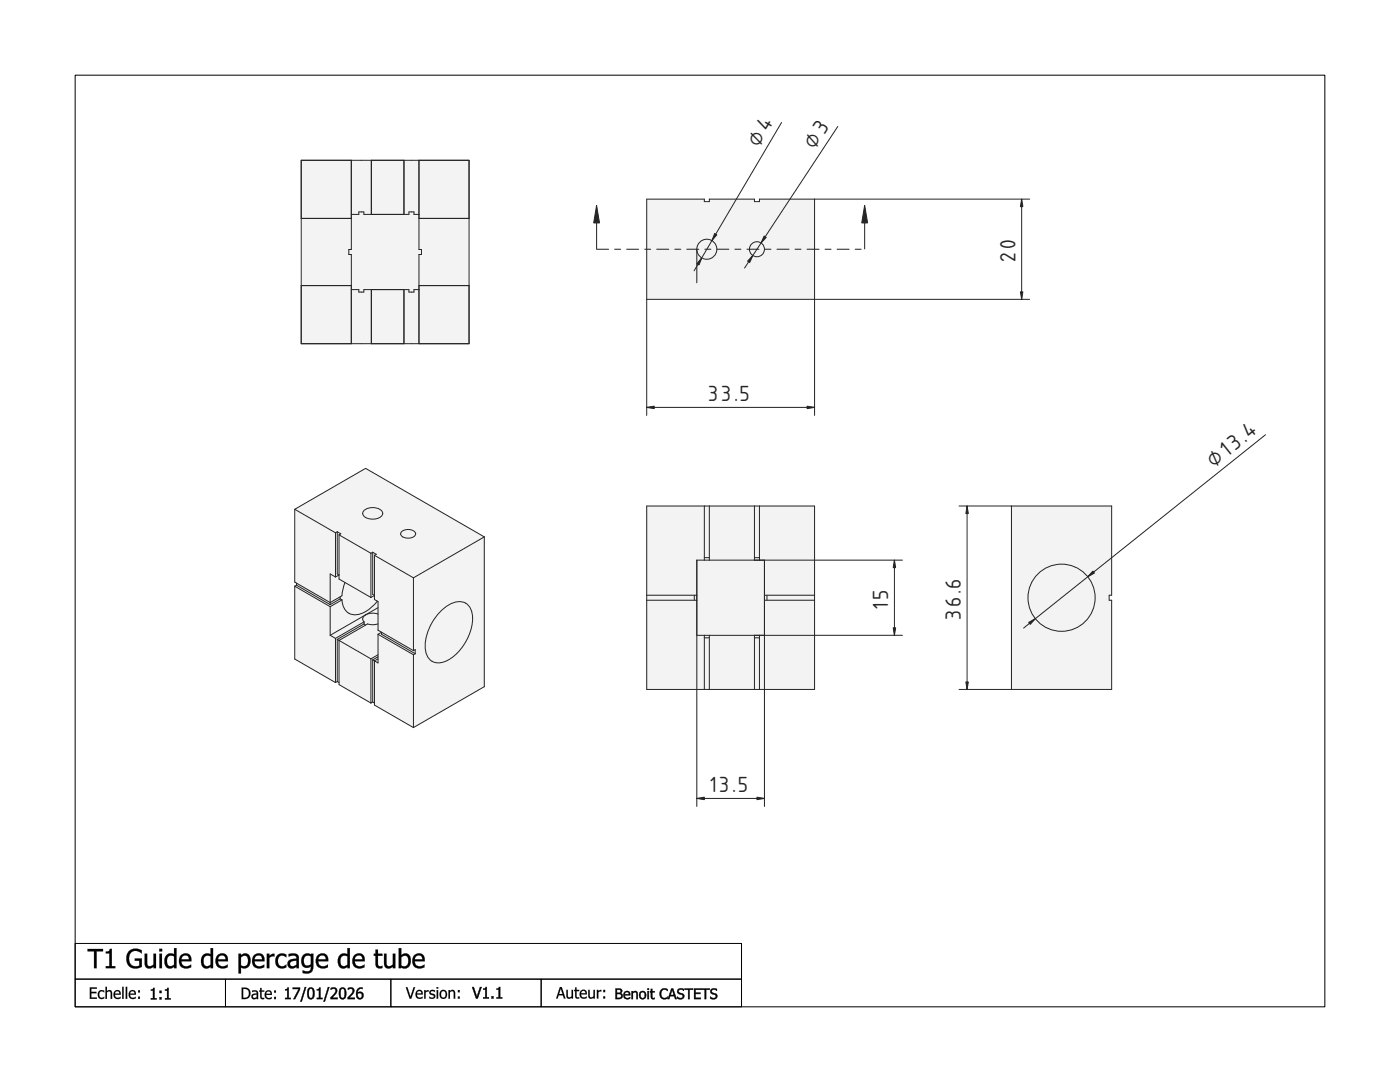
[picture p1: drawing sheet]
<svg xmlns="http://www.w3.org/2000/svg" width="279mm" height="216mm" viewBox="0 0 279 216" stroke-linecap="round" stroke-linejoin="round" font-family="sans-serif">
<defs><g id="words">
<g font-size="5.4" fill="#212529">
<text x="151.5" y="29.5" transform="rotate(-59 151.5 29.5)">⌀4</text>
<text x="162.6" y="29.9" transform="rotate(-57 162.6 29.9)">⌀3</text>
<text x="202.7" y="52.3" transform="rotate(-90 202.7 52.3)">20</text>
<text x="141.3" y="80.1">33.5</text>
<text x="242.2" y="93.4" transform="rotate(-39 242.2 93.4)">⌀13.4</text>
<text x="177.3" y="121.5" transform="rotate(-90 177.3 121.5)">15</text>
<text x="191.8" y="123.8" transform="rotate(-90 191.8 123.8)">36.6</text>
<text x="141.7" y="158.1">13.5</text>
</g>
</g></defs>
<g fill="#000">
<path d="M17.9 197h1.4v.3h-1.1v.6h1.1v.3h-1.1v.8h1.1v.3h-1.4zM17.9 197v2.3h1.4v-.3l-1.1 .1v-.9h1.1v-.3h-1.1v-.6h1.1v-.3zM19.7 197.8l.4-.2h.5l.2 .1v.3a.62 .62 0 0 0-.9 0 .62 .62 0 0 0 0 .9l.4 .2 .5-.2v.3l-.3 .1a.74 .74 0 0 1-.9-.4l-.1-.7zM19.7 197.8a1.03 1.03 0 0 0 .3 1.5l.8-.1v-.3a.61 .61 0 0 1-.9 .1 .61 .61 0 0 1 0-.9l.4-.3 .5 .2v-.3a.86 .86 0 0 0-1.1 .1zM21 196.9h.3v.9l.5-.3 .5 .3 .1 1.5h-.3l-.1-1.3a.44 .44 0 0 0-.7 0v1.3h-.3zM21.1 196.9v2.4h.2v-1.3l.5-.2 .3 .2v1.3h.3v-1.1a.57 .57 0 0 0-.4-.6 .57 .57 0 0 0-.7 .2v-.9zM22.9 197.8l.5-.3 .5 .2 .2 .8h-1.2l.3 .5 .5 .1 .4-.2v.3a.95 .95 0 0 1-1.3-.2 .95 .95 0 0 1 .1-1.2zM22.9 197.8l-.2 .7 .2 .6 .8 .2 .4-.1v-.3l-.3 .1a.58 .58 0 0 1-.6 .1 .58 .58 0 0 1-.3-.6h1.2a.7 .7 0 0 0-.3-.9 .7 .7 0 0 0-.9 .2zM23.1 197.9l-.2 .4h.9v-.1a.4 .4 0 0 0-.3-.4 .4 .4 0 0 0-.4 .1zM23.1 197.9l.5-.1 .2 .5h-.9zM24.4 196.9h.3v2.4h-.3zM24.4 196.9v2.4h.3v-2.4zM25.1 196.9h.3v2.4h-.3zM25.1 196.9v2.4h.3v-2.4zM25.9 197.8l.6-.3 .4 .2 .2 .8h-1.1l.2 .5 .5 .1 .4-.2v.3a.94 .94 0 0 1-1.2-.2 .94 .94 0 0 1 0-1.2zM25.9 197.8l-.2 .7 .2 .6 .8 .2 .4-.1v-.3l-.2 .1a.58 .58 0 0 1-.7 .1 .58 .58 0 0 1-.2-.6h1.1v-.2a.68 .68 0 0 0-.4-.7 .68 .68 0 0 0-.8 .2zM26.1 197.9l-.1 .4h.8v-.1a.4 .4 0 0 0-.3-.4 .4 .4 0 0 0-.4 .1zM26.1 197.9l.5-.1 .3 .5h-1zM27.6 197.6h.3v.4h-.3zM27.6 197.6v.4h.3v-.4zM27.6 198.9h.3v.4h-.3zM27.6 198.9v.4h.3v-.4z"/>
<path d="M17.9 197h1.4v.3h-1.1v.6h1.1v.3h-1.1v.8h1.1v.3h-1.4zM19.7 197.8a.88 .88 0 0 1 1.1-.1v.3a.61 .61 0 0 0-.9 0 .61 .61 0 0 0 0 .9 .61 .61 0 0 0 .9 0v.3a.89 .89 0 0 1-1.2-.2 .89 .89 0 0 1 .1-1.2zM21.1 196.9h.2v.9a.57 .57 0 0 1 .7-.2 .57 .57 0 0 1 .4 .6v1.1h-.3v-1a.41 .41 0 0 0-.2-.5 .41 .41 0 0 0-.6 .2v1.3h-.2zM22.9 197.8a.72 .72 0 0 1 .9-.2 .72 .72 0 0 1 .3 .9h-1.2a.66 .66 0 0 0 .5 .6 .66 .66 0 0 0 .7-.2v.3a.94 .94 0 0 1-1.2-.2 .94 .94 0 0 1 0-1.2zM23.1 197.9l-.2 .4h.9a.43 .43 0 0 0-.2-.5 .43 .43 0 0 0-.5 .1zM24.4 196.9h.3v2.4h-.3zM25.1 196.9h.3v2.4h-.3zM25.9 197.8a.72 .72 0 0 1 .9-.2 .72 .72 0 0 1 .3 .9h-1.1a.66 .66 0 0 0 .4 .6 .66 .66 0 0 0 .7-.2v.3a.94 .94 0 0 1-1.2-.2 .94 .94 0 0 1 0-1.2zM26.1 197.9l-.1 .4h.8a.43 .43 0 0 0-.2-.5 .43 .43 0 0 0-.5 .1zM27.6 197.6h.3v.4h-.3zM27.6 198.9h.3v.4h-.3z"/>
<path d="M17.5 189.3h3.1v.5h-1.3v3.4h-.6l.1-3.4h-1.3zM17.5 189.4v.4h1.3v3.4h.5l-.1-3.4h1.4v-.4zM21.1 189.9l.6-.1 .2-.5h.4v3.5h.7v.4h-1.9v-.4h.7v-2.6l-.7 .1zM21.1 189.9v.3h.7v2.6h-.7v.4h1.9v-.4h-.7v-3.4h-.4a.56 .56 0 0 1-.8 .5zM25.7 189.8l.8-.5h.9l.9 .3v.7a1.79 1.79 0 0 0-2.2-.1 2.33 2.33 0 0 0-.3 1.7l.7 .8 .5 .1 .8-.1v-1h-.9v-.5h1.4v1.7l-.6 .2a1.88 1.88 0 0 1-2-.3 1.88 1.88 0 0 1-.4-2.1zM25.7 189.8a2.55 2.55 0 0 0-.4 2.3l.4 .7 .6 .3 1.1 .1 .9-.3v-1.6h-1.4v.4h.9v1a1.54 1.54 0 0 1-1.7-.3 2.04 2.04 0 0 1 0-2.3l.4-.3 .5-.1 .6 .1 .7 .4v-.6l-.6-.2a1.98 1.98 0 0 0-2 .4zM28.9 190.3h.5l.1 2.3 .4 .2 .7-.3v-2.2h.6v2.9h-.6v-.3a.98 .98 0 0 1-1.1 .3 .98 .98 0 0 1-.6-1zM28.9 190.3v2.1l.2 .6a1 1 0 0 0 1.1 .1l.5-.3-.1 .4h.5v-2.9h-.5l.1 2.2a.69 .69 0 0 1-.7 .4 .69 .69 0 0 1-.7-.6l.1-2zM31.8 190.3h.5v2.9h-.5zM31.8 190.3v2.9h.5v-2.9zM31.8 189.3h.6v.6h-.6zM31.8 189.3v.5h.5v-.5zM33.3 190.5l.7-.3 .7 .2v-1.2h.5v4h-.5v-.3l-.4 .3a.94 .94 0 0 1-1.2-.3 2.07 2.07 0 0 1-.2-1.8zM33.3 190.5a1.87 1.87 0 0 0-.4 1.9l.6 .8h.6l.7-.4-.1 .4h.5v-4h-.5l.1 1.3a1.19 1.19 0 0 0-1.5 0zM33.5 191l-.2 .8 .2 .7 .5 .3 .4-.1 .3-.2v-1.7l-.6-.1zM33.5 190.9l.6-.2 .7 .1v1.7a.83 .83 0 0 1-1.1 .2 .83 .83 0 0 1-.4-.9zM36.1 190.6v.1a1.26 1.26 0 0 1 1.8-.2l.3 .6v.7h-2l.1 .5 .4 .4 .8 .1 .7-.3v.5a1.72 1.72 0 0 1-2.4-.6l-.1-1zM36.1 190.7a1.86 1.86 0 0 0 0 2.2l1.1 .3 .9-.2v-.5l-.4 .2a.98 .98 0 0 1-1 0 .98 .98 0 0 1-.5-.9h2a1.34 1.34 0 0 0-.7-1.5 1.48 1.48 0 0 0-1.4 .4zM36.4 190.9l-.2 .5h1.5a.7 .7 0 0 0-.4-.7 .7 .7 0 0 0-.8 .2zM36.4 190.8l.4-.2 .6 .1 .2 .3 .1 .5h-1.5zM40.6 190.5l.7-.3 .7 .2v-1.2h.5v4h-.5v-.3l-.4 .3a.94 .94 0 0 1-1.2-.3 2.07 2.07 0 0 1-.2-1.8zM40.6 190.5a1.87 1.87 0 0 0-.4 1.9l.5 .8h.7l.7-.4-.1 .4h.5v-4h-.5l.1 1.3a1.19 1.19 0 0 0-1.5 0zM40.8 191l-.2 .8 .2 .7 .5 .3 .4-.1 .3-.2v-1.7l-.6-.1zM40.8 190.9l.6-.2 .7 .1v1.7a.83 .83 0 0 1-1.1 .2 .83 .83 0 0 1-.4-.9zM43.4 190.6v.1a1.26 1.26 0 0 1 1.8-.2l.3 .6v.7h-2l.1 .5 .4 .4 .8 .1 .7-.3v.5a1.72 1.72 0 0 1-2.4-.6l-.1-1zM43.4 190.7a1.86 1.86 0 0 0 0 2.2l1.1 .3 .9-.2v-.5l-.4 .2a.98 .98 0 0 1-1 0 .98 .98 0 0 1-.5-.9h2a1.34 1.34 0 0 0-.7-1.5 1.48 1.48 0 0 0-1.4 .4zM43.7 190.9l-.2 .5h1.5a.7 .7 0 0 0-.4-.7 .7 .7 0 0 0-.8 .2zM43.7 190.8l.4-.2 .5 .1 .3 .3 .1 .5h-1.5zM47.6 190.3h.5v.3l.4-.3a.91 .91 0 0 1 1.2 .3h.1a1.68 1.68 0 0 1-1 2.7l-.7-.3v1.3h-.5zM47.6 190.3v3.9h.5v-1.2l.3 .2a1.27 1.27 0 0 0 1.3-.4 1.85 1.85 0 0 0-.4-2.5 1.25 1.25 0 0 0-1.2 .4v-.4zM48.1 191v1.6l.6 .2 .6-.3a1.5 1.5 0 0 0-.2-1.7l-.4-.1zM48.1 191l.7-.3 .6 .3a1.25 1.25 0 0 1-.7 1.8l-.6-.1zM50.7 190.6v.1a1.26 1.26 0 0 1 1.8-.2l.3 .6v.7h-2l.1 .5 .3 .4 .9 .1 .7-.3v.5a1.72 1.72 0 0 1-2.4-.6l-.1-1zM50.7 190.7a1.86 1.86 0 0 0 0 2.2l1 .3 1-.2v-.5l-.4 .2a.98 .98 0 0 1-1 0 .98 .98 0 0 1-.5-.9h2v-.3a1.23 1.23 0 0 0-.7-1.2 1.48 1.48 0 0 0-1.4 .4zM51 190.9l-.2 .5h1.5a.7 .7 0 0 0-.4-.7 .7 .7 0 0 0-.8 .2zM51 190.8l.4-.2 .5 .1 .3 .3 .1 .5h-1.5zM53.2 190.3h.6l-.1 .4 .5-.3 .6-.1v.6h-.5l-.6 .2 .1 2.1h-.6zM53.3 190.3v2.9h.4v-2.1l.6-.3h.5v-.5l-.6 .1-.5 .4v-.5zM55.3 190.6l.6-.3h.7l.6 .2v.5l-.7-.3a.94 .94 0 0 0-.9 .4 .94 .94 0 0 0-.1 1l.2 .4a1.01 1.01 0 0 0 1 .2l.5-.3v.6l-.4 .2a1.41 1.41 0 0 1-1.6-.4 1.41 1.41 0 0 1-.1-1.7zM55.3 190.7a2.01 2.01 0 0 0-.2 1.7l.2 .5 .4 .3h.6l.8-.2v-.5a.98 .98 0 0 1-1.3 .2 .98 .98 0 0 1-.3-1.3l.2-.5a.84 .84 0 0 1 1.1-.1l.3 .2v-.5a1.5 1.5 0 0 0-1.8 .2zM58 192l-.1 .3 .1 .4 .4 .1 .8-.3v-.8l-.9 .1zM58 192l.3-.2 .9-.1v.8a.76 .76 0 0 1-.7 .3 .76 .76 0 0 1-.7-.5zM57.6 190.4l1.4-.1 .6 .5 .1 2.4h-.6l.1-.3-.4 .2a.93 .93 0 0 1-1.2-.1 .93 .93 0 0 1-.1-1.2l.6-.4 1.1-.1-.1-.4-.4-.2-1.1 .2zM57.6 190.4v.5l.7-.2h.7l.2 .6h-.3a1.15 1.15 0 0 0-1.5 1.2l.2 .5 .3 .2h.7l.6-.4v.4h.4v-2.1l-.1-.5-.7-.3zM60.9 191l-.3 .7 .2 .7 .5 .3 .7-.3v-1.6l-.6-.1zM60.8 190.9l.6-.3 .7 .2v1.6a.89 .89 0 0 1-1.2 .2 .89 .89 0 0 1-.3-1.2zM60.5 190.6l.7-.4 .8 .2 .1-.1h.5v2.6a1.45 1.45 0 0 1-2.2 1.2v-.5l.6 .2h.7l.2-.2 .1-.8a1.15 1.15 0 0 1-1.3 .2 1.15 1.15 0 0 1-.6-1.3l.1-.6zM60.5 190.6a1.92 1.92 0 0 0-.1 2.2l.8 .3 .5-.1 .4-.3a.9 .9 0 0 1-.4 1.1 .9 .9 0 0 1-1-.1l-.3-.1v.5l.8 .1 .8-.2 .3-.3 .2-.5v-2.9h-.4v.2a1.18 1.18 0 0 0-1.6 .1zM63.4 190.6v.1a1.26 1.26 0 0 1 1.8-.2l.3 .6v.7h-2l.1 .5 .4 .4 .8 .1 .7-.3v.5a1.72 1.72 0 0 1-2.4-.6l-.1-1zM63.4 190.7a1.86 1.86 0 0 0 0 2.2l1.1 .3 .9-.2v-.5l-.4 .2a.98 .98 0 0 1-1 0 .98 .98 0 0 1-.5-.9h2a1.34 1.34 0 0 0-.7-1.5 1.48 1.48 0 0 0-1.4 .4zM63.7 190.9l-.2 .5h1.5v-.3a.77 .77 0 0 0-1.3-.2zM63.7 190.8l.4-.2 .6 .1 .3 .3 .1 .5h-1.6zM67.9 190.5l.7-.3 .7 .2v-1.2h.5v4h-.5v-.3l-.4 .3a.94 .94 0 0 1-1.2-.3 2.07 2.07 0 0 1-.2-1.8zM67.9 190.5a1.87 1.87 0 0 0-.4 1.9l.6 .8h.6l.7-.4-.1 .4h.5v-4h-.5l.1 1.3a1.19 1.19 0 0 0-1.5 0zM68.1 191l-.2 .8 .2 .7 .5 .3 .4-.1 .3-.2v-1.7l-.6-.1zM68.1 190.9l.6-.2 .7 .1v1.7a.83 .83 0 0 1-1.1 .2 .83 .83 0 0 1-.4-.9zM70.7 190.6v.1a1.26 1.26 0 0 1 1.8-.2l.3 .6v.7h-2l.1 .5 .4 .4 .8 .1 .7-.3v.5a1.72 1.72 0 0 1-2.4-.6l-.1-1zM70.7 190.7a1.86 1.86 0 0 0 0 2.2l1.1 .3 .9-.2v-.5l-.4 .2a.98 .98 0 0 1-1 0 .98 .98 0 0 1-.5-.9h2a1.34 1.34 0 0 0-.7-1.5 1.48 1.48 0 0 0-1.4 .4zM71 190.9l-.2 .5h1.5v-.3a.77 .77 0 0 0-1.3-.2zM71 190.8l.4-.2 .5 .1 .3 .3 .1 .5h-1.5zM74.9 189.5h.6l-.1 .8h.9v.4h-.9v1.7l.2 .4 .7-.1v.5a.95 .95 0 0 1-1.4-.9v-1.6h-.3v-.4h.3zM74.9 189.5l.1 .8h-.4v.4h.4l.1 2.1 .4 .4h.8v-.5l-.4 .1-.4-.1-.1-.6v-1.4h.9v-.4h-.9v-.8zM76.6 190.3h.6v2.3l.5 .2 .7-.3v-2.2h.5v2.9h-.5v-.3a.98 .98 0 0 1-1.2 .3 .98 .98 0 0 1-.6-1zM76.6 190.3l.1 2.1 .2 .6a1 1 0 0 0 1.1 .1l.4-.3v.4h.5v-2.9h-.5v2.2a.69 .69 0 0 1-.7 .4 .69 .69 0 0 1-.6-.6v-2zM80.1 191v1.7l.6 .1 .4-.1 .3-.4 .1-.6-.2-.7a.83 .83 0 0 0-1.2 0zM80 191l.4-.2a.75 .75 0 0 1 .9 .1 .75 .75 0 0 1 .2 .8 .93 .93 0 0 1-.4 1 .93 .93 0 0 1-1.1 0zM79.6 189.2h.5v1.4l.4-.3a1.04 1.04 0 0 1 1.5 1.1 1.4 1.4 0 0 1-1.6 1.8l-.3-.2v.2h-.5zM79.6 189.2v4h.4l.1-.2a1.2 1.2 0 0 0 1.5-.2 2.29 2.29 0 0 0 .1-2.2 1.1 1.1 0 0 0-1.7 .1l.1-1.5zM82.6 190.6l.1 .1a1.19 1.19 0 0 1 2 .2l.1 .9h-2l.1 .5 .3 .4 .8 .1 .7-.3v.5a1.91 1.91 0 0 1-2.1-.1 1.85 1.85 0 0 1 0-2.3zM82.7 190.7a1.53 1.53 0 0 0-.3 1.6 1.53 1.53 0 0 0 1.3 .9l1-.2v-.5l-.4 .2a.98 .98 0 0 1-1.1 0 .98 .98 0 0 1-.4-.9h2l-.2-1-.5-.5a1.48 1.48 0 0 0-1.4 .4zM83 190.9l-.2 .5h1.5l-.1-.3a.77 .77 0 0 0-1.2-.2zM83 190.8l.4-.2 .5 .1 .3 .3 .1 .5h-1.6z"/>
<path d="M17.5 189.4h3.1v.4h-1.3v3.4h-.5v-3.4h-1.3zM21.1 189.9l.6-.1 .2-.4h.4v3.4h.7v.4h-1.9v-.4h.7v-2.6h-.7zM25.7 189.8a2.2 2.2 0 0 1 2.6-.2v.6a1.47 1.47 0 0 0-1.9-.3 1.47 1.47 0 0 0-.6 1.8 1.36 1.36 0 0 0 2 1v-1h-.9v-.4h1.4v1.6a1.98 1.98 0 0 1-2.5-.1 1.98 1.98 0 0 1-.5-2.4zM28.9 190.3h.5v1.6a.65 .65 0 0 0 .2 .9 .65 .65 0 0 0 .9-.2l.1-.1v-2.2h.5v2.9h-.5v-.3a.98 .98 0 0 1-1.1 .3 .98 .98 0 0 1-.6-1zM31.8 190.3h.5v2.9h-.5zM31.8 189.3h.5v.5h-.5zM33.3 190.5a1.19 1.19 0 0 1 1.4-.1v-1.2h.5v4h-.5v-.3a1.13 1.13 0 0 1-1.4 .2 1.13 1.13 0 0 1-.5-1.3l.1-.7zM33.5 191a1.36 1.36 0 0 0 .3 1.8h.4l.5-.3v-1.7l-.6-.1zM36.1 190.7a1.22 1.22 0 0 1 1.5-.3 1.22 1.22 0 0 1 .6 1.4h-2a1.11 1.11 0 0 0 .7 .9 1.11 1.11 0 0 0 1.2-.2l-.1 .5a1.55 1.55 0 0 1-2-.3 1.55 1.55 0 0 1 .1-2zM36.4 190.9l-.2 .5h1.5a.73 .73 0 0 0-.4-.7 .73 .73 0 0 0-.9 .2zM40.6 190.5a1.19 1.19 0 0 1 1.4-.1v-1.2h.5v4h-.5v-.3a1.13 1.13 0 0 1-1.4 .2 1.13 1.13 0 0 1-.5-1.3l.1-.7zM40.8 191a1.36 1.36 0 0 0 .3 1.8h.4l.5-.3v-1.7l-.6-.1zM43.4 190.7a1.22 1.22 0 0 1 1.5-.3 1.22 1.22 0 0 1 .6 1.4h-2a1.11 1.11 0 0 0 .7 .9 1.11 1.11 0 0 0 1.2-.2l-.1 .5a1.55 1.55 0 0 1-2-.3 1.55 1.55 0 0 1 .1-2zM43.7 190.9l-.2 .5h1.5a.73 .73 0 0 0-.4-.7 .73 .73 0 0 0-.9 .2zM47.6 190.3h.5v.3a1.12 1.12 0 0 1 1.4-.2 1.12 1.12 0 0 1 .5 1.3 1.27 1.27 0 0 1-.5 1.3 1.27 1.27 0 0 1-1.4 0v1.2h-.5zM48.1 191v1.6a.96 .96 0 0 0 1.2 0 .96 .96 0 0 0 .2-1.2 .76 .76 0 0 0-.6-.7 .76 .76 0 0 0-.8 .3zM50.7 190.7a1.22 1.22 0 0 1 1.5-.3 1.22 1.22 0 0 1 .6 1.4h-2a1.11 1.11 0 0 0 .7 .9 1.11 1.11 0 0 0 1.2-.2l-.1 .5a1.55 1.55 0 0 1-2-.3 1.55 1.55 0 0 1 .1-2zM51 190.9l-.2 .5h1.5a.73 .73 0 0 0-.4-.7 .73 .73 0 0 0-.9 .2zM53.3 190.3h.4v.4l.5-.3 .6-.1v.5h-.5l-.6 .3v2.1h-.4zM55.3 190.6a1.49 1.49 0 0 1 1.8-.1v.5a.99 .99 0 0 0-1.2-.2 .99 .99 0 0 0-.4 1.3 .95 .95 0 0 0 .7 .7 .95 .95 0 0 0 .9-.3v.5a1.45 1.45 0 0 1-1.8-.1 1.45 1.45 0 0 1-.2-1.8zM58 192a.56 .56 0 0 0 .1 .7 .56 .56 0 0 0 .7 0l.4-.2v-.8zM57.6 190.4l.6-.1a1.07 1.07 0 0 1 1.4 .9v2h-.4v-.3a.98 .98 0 0 1-1.7-.1 .98 .98 0 0 1 1-1.4l.7-.1a.74 .74 0 0 0-.5-.7 .74 .74 0 0 0-.8 .2l-.3 .1zM60.8 190.9a1.24 1.24 0 0 0 .3 1.8h.4l.5-.3v-1.6l-.6-.1zM60.5 190.6a1.19 1.19 0 0 1 1.5-.2l.1-.1h.4v2.6a1.39 1.39 0 0 1-2.1 1.2l.1-.4a.95 .95 0 0 0 1.1 .1 .95 .95 0 0 0 .4-1 1.18 1.18 0 0 1-1.4 .1 1.18 1.18 0 0 1-.5-1.4zM63.4 190.7a1.22 1.22 0 0 1 1.5-.3 1.22 1.22 0 0 1 .6 1.4h-2a1.11 1.11 0 0 0 .7 .9 1.11 1.11 0 0 0 1.2-.2l-.1 .5a1.55 1.55 0 0 1-2-.3 1.55 1.55 0 0 1 .1-2zM63.7 190.9l-.2 .5h1.5a.73 .73 0 0 0-.4-.7 .73 .73 0 0 0-.9 .2zM67.9 190.5a1.19 1.19 0 0 1 1.4-.1v-1.2h.5v4h-.5v-.3a1.13 1.13 0 0 1-1.4 .2 1.13 1.13 0 0 1-.5-1.3l.1-.7zM68.1 191a1.36 1.36 0 0 0 .3 1.8h.4l.5-.3v-1.7l-.6-.1zM70.7 190.7a1.22 1.22 0 0 1 1.5-.3 1.22 1.22 0 0 1 .6 1.4h-2a1.11 1.11 0 0 0 .7 .9 1.11 1.11 0 0 0 1.2-.2l-.1 .5a1.55 1.55 0 0 1-2-.3 1.55 1.55 0 0 1 .1-2zM71 190.9l-.2 .5h1.5a.73 .73 0 0 0-.4-.7 .73 .73 0 0 0-.9 .2zM74.9 189.5h.5v.8h.9v.4h-.9v1.4a.56 .56 0 0 0 .2 .7 .56 .56 0 0 0 .7-.1v.5a.92 .92 0 0 1-1.4-.9v-1.6h-.3v-.4h.3zM76.6 190.3h.5v1.6a.65 .65 0 0 0 .3 .9 .65 .65 0 0 0 .8-.2l.2-.1v-2.2h.5v2.9h-.5v-.3a.98 .98 0 0 1-1.1 .3 .98 .98 0 0 1-.7-1zM80.1 191v1.7a.9 .9 0 0 0 1 0 .9 .9 0 0 0 .4-1 .8 .8 0 0 0-.4-.9 .8 .8 0 0 0-1 .2zM79.6 189.2h.5v1.4a1.13 1.13 0 0 1 1.4-.2 1.13 1.13 0 0 1 .5 1.3 1.26 1.26 0 0 1-.5 1.3 1.26 1.26 0 0 1-1.4 0l-.1 .2h-.4zM82.7 190.7a1.22 1.22 0 0 1 1.5-.3 1.22 1.22 0 0 1 .6 1.4h-2a1.11 1.11 0 0 0 .7 .9 1.11 1.11 0 0 0 1.2-.2l-.1 .5a1.55 1.55 0 0 1-2-.3 1.55 1.55 0 0 1 .1-2zM83 190.9l-.2 .5h1.5a.73 .73 0 0 0-.4-.7 .73 .73 0 0 0-.9 .2z"/>
<path d="M30.1 197.5l.7-.4v2.1h.4v.2h-1.1v-.2h.4v-1.5h-.4zM31.9 197.7h.3v.4h-.3zM31.9 199h.3v.4h-.3zM32.9 197.5l.7-.4v2.1h.4v.2h-1.1v-.2h.4v-1.5h-.4z"/>
<path d="M30.1 197.4h.4v-.3h.4l-.1 2.1 .5-.1v.4h-1.2v-.4h.4v-1.4h-.4zM30.1 197.5v.2l.5-.1v1.6h-.5v.2h1.1v-.2h-.4v-2.1h-.2a.35 .35 0 0 1-.5 .4zM31.8 197.7h.5v.5h-.5zM31.9 197.7v.4h.3v-.4zM31.8 198.9h.5v.6h-.5zM31.9 199v.4h.3v-.4zM32.9 197.4h.4l.1-.3h.3l-.1 2.1 .5-.1v.4h-1.2v-.4h.4v-1.4h-.4zM32.9 197.5v.2l.5-.1v1.6h-.5v.2h1.1v-.2h-.4v-2.1h-.2a.35 .35 0 0 1-.5 .4z"/>
<path d="M48.2 197.1a1.55 1.55 0 0 1 1.6 .4 1.17 1.17 0 0 1 .1 1.3 1.17 1.17 0 0 1-1.2 .6h-.5zM48.5 197.3v1.8a.92 .92 0 0 0 1.2-.9 .92 .92 0 0 0-1.2-.9zM50.5 198.6a.38 .38 0 0 0 .2 .6 .38 .38 0 0 0 .5-.3v-.4zM50.3 197.7l.2-.1a.66 .66 0 0 1 1 .6v1.2h-.3v-.2a.59 .59 0 0 1-1-.1 .59 .59 0 0 1 .6-.8l.4-.1v-.2l-.4-.1-.5 .1zM51.9 197.1h.3v.5h.5v.3h-.5v1.1l.2 .1h.3v.2a.56 .56 0 0 1-.8-.5v-.9h-.2v-.3h.2zM53 197.8a.72 .72 0 0 1 .9-.1 .72 .72 0 0 1 .4 .8h-1.2a.66 .66 0 0 0 .4 .6 .66 .66 0 0 0 .7-.2v.4a.94 .94 0 0 1-1.2-.2 .94 .94 0 0 1 0-1.3zM53.2 198l-.1 .3h.9a.43 .43 0 0 0-.3-.4 .43 .43 0 0 0-.5 .1zM54.7 197.6h.4v.5h-.4zM54.7 198.9h.4v.5h-.4z"/>
<path d="M48.2 197a1.48 1.48 0 0 1 1.7 .6 1.16 1.16 0 0 1 0 1.3 1.16 1.16 0 0 1-1.2 .5h-.5zM48.2 197.1v2.3l1.3-.2 .4-.6v-1l-.7-.5zM48.5 197.3v1.8a.96 .96 0 0 0 1.1-.4v-.1a.93 .93 0 0 0-.5-1.2zM48.5 197.3l.7 .1 .4 .3a1.06 1.06 0 0 1-.2 1.3l-.9 .1zM50.5 198.6v.5h.4l.3-.2v-.4zM50.5 198.6l.7-.2v.5a.45 .45 0 0 1-.4 .2 .45 .45 0 0 1-.4-.3zM50.3 197.7l.2-.1a.79 .79 0 0 1 1 .3v1.5h-.3v-.2l-.2 .1a.55 .55 0 0 1-.7 0 .55 .55 0 0 1-.1-.7l.4-.3 .6-.1a.49 .49 0 0 0-.3-.4 .49 .49 0 0 0-.6 .2zM50.3 197.7v.3l.8-.1 .1 .3a.74 .74 0 0 0-.7 .1 .74 .74 0 0 0-.3 .8l.3 .3h.4l.3-.3v.3h.3l-.1-1.6-.3-.2zM51.9 197.1h.3v.5h.5v.3h-.5v1l.1 .2h.4v.3a.58 .58 0 0 1-.8-.6v-.9h-.2v-.3h.2zM51.9 197.1v.6l-.2-.1v.3h.2l.1 1.2 .2 .2h.5v-.2h-.4l-.1-.4v-.8h.5v-.3l-.5 .1v-.6zM53 197.8a.73 .73 0 0 1 1.1 0l.2 .7h-1.2l.3 .6h.4l.5-.2v.4a.95 .95 0 0 1-1.3-.2 .95 .95 0 0 1 0-1.3zM53 197.8l-.2 .7 .2 .7 .8 .2 .4-.1v-.4l-.2 .2a.58 .58 0 0 1-.6 0 .58 .58 0 0 1-.3-.6h1.2a.8 .8 0 0 0-.4-.9h-.5zM53.2 198l-.1 .3h.9l-.2-.4zM53.2 198l.6-.2 .2 .5h-.9zM54.7 197.6h.4v.5h-.4zM54.7 197.6v.5h.4v-.5zM54.7 198.9h.4v.5h-.4zM54.7 198.9v.5h.4v-.5z"/>
<path d="M56.9 197.4l.7-.3v2h.4v.3h-1.1v-.3h.4v-1.5h-.4zM58.4 197.1h1.5v.3l-1 2h-.3l1-2.1h-1.2zM60.8 197h.3l-.9 2.9h-.2zM61.6 197.2l.4-.2a.9 .9 0 0 1 .8 1.2l-.1 .4a.72 .72 0 0 1-.7 .8 .72 .72 0 0 1-.7-.8l.1-1.1zM61.8 197.3l-.2 .7a.9 .9 0 0 0 .4 1.2 1.01 1.01 0 0 0 .4-1.4 .41 .41 0 0 0-.1-.4 .41 .41 0 0 0-.5-.1zM63.2 197.4l.7-.3v2h.5v.3h-1.2v-.3h.5v-1.5h-.5zM65.5 197h.2l-.9 2.9h-.2zM66 197.2a.8 .8 0 0 1 1.2 .2 .8 .8 0 0 1-.3 1.1l-.6 .6h1.1v.3h-1.4v-.4l.3-.2a1.13 1.13 0 0 0 .6-1.4l-.4-.1-.5 .2zM68 197.2l.4-.2a.9 .9 0 0 1 .7 1.2v.4a.72 .72 0 0 1-.7 .8 .72 .72 0 0 1-.7-.8v-1.1zM68.2 197.3l-.2 .7a.9 .9 0 0 0 .4 1.2 1.01 1.01 0 0 0 .4-1.4 .41 .41 0 0 0-.2-.4 .41 .41 0 0 0-.4-.1zM69.4 197.2a.8 .8 0 0 1 1.2 .2 .8 .8 0 0 1-.3 1.1l-.6 .6h1.1v.3h-1.4v-.4l.3-.2a1.13 1.13 0 0 0 .6-1.4l-.4-.1-.5 .2zM71.5 197.2l.7-.2 .1 .1v.3a.67 .67 0 0 0-.9 .7 .74 .74 0 0 1 1.1 .3 .74 .74 0 0 1-.6 1 .74 .74 0 0 1-.8-.9 1.56 1.56 0 0 1 .4-1.3zM71.4 198.3v.1a.5 .5 0 0 0 .2 .7 .5 .5 0 0 0 .7-.3 .5 .5 0 0 0-.4-.6z"/>
<path d="M56.9 197.3h.4v-.3h.4l-.1 2.1h.5v.3h-1.2v-.3h.4v-1.5h-.4zM56.9 197.4v.2h.5v1.6l-.5-.1v.3h1.1v-.3l-.4 .1v-2.1h-.2a.35 .35 0 0 1-.5 .3zM58.4 197h1.5v.4l-1 2h-.4l1.1-2.1-1.2 .1zM58.4 197.1v.2h1.3l-1.1 2 .3 .1 1-2v-.3zM60.8 196.9h.4l-1 3h-.3zM60.8 197l-.8 2.9h.2l.9-2.9zM61.6 197.1l.2-.1a.61 .61 0 0 1 .8 .3 1.69 1.69 0 0 1-.3 2.1 .87 .87 0 0 1-.9-.3 .87 .87 0 0 1-.1-.9l.1-.7zM61.7 197.2a2.28 2.28 0 0 0-.2 1.9 .74 .74 0 0 0 1.1 0 2.28 2.28 0 0 0-.2-1.9l-.4-.1zM61.7 197.5v1.1l.1 .5h.4l.2-.9a.56 .56 0 0 0 0-.6 .56 .56 0 0 0-.5-.2zM61.8 197.3h.4l.2 .2 .1 .9-.1 .5a.34 .34 0 0 1-.4 .3 .34 .34 0 0 1-.3-.3l-.1-.9zM63.2 197.3h.4l.1-.3h.3l-.1 2.1h.5v.3h-1.2v-.3h.5v-1.5h-.5zM63.2 197.4v.2h.5v1.6l-.5-.1v.3h1.2v-.3l-.5 .1v-2.1h-.1a.35 .35 0 0 1-.6 .3zM65.4 196.9h.4l-.9 3h-.4zM65.5 197l-.9 2.9h.2l.9-2.9zM66 197.1l.6-.1 .5 .2a.71 .71 0 0 1 .1 .9l-.9 1h1.1v.3h-1.5v-.4l1-1 .1-.3-.3-.4-.7 .2zM66 197.2v.3l.5-.2 .4 .1a.75 .75 0 0 1-.4 1.1l-.5 .5v.4h1.4v-.3h-1.2l.8-.8 .3-.6a.76 .76 0 0 0-1.3-.5zM67.9 197.1l.2-.1a.61 .61 0 0 1 .8 .3h.1a1.69 1.69 0 0 1-.4 2.1 .86 .86 0 0 1-1-1.2l.1-.7zM68 197.2a2.28 2.28 0 0 0-.2 1.9 .74 .74 0 0 0 1.1 0 2.28 2.28 0 0 0-.1-1.9l-.4-.1zM68 197.5v1.1l.2 .5h.4l.1-.9a.56 .56 0 0 0 0-.6 .56 .56 0 0 0-.5-.2zM68.1 197.3h.4l.2 .2 .1 .9-.1 .5a.34 .34 0 0 1-.3 .3 .34 .34 0 0 1-.4-.3l-.1-.9zM69.4 197.1l.6-.1 .6 .2a.71 .71 0 0 1 0 .9l-.9 1h1.1v.3h-1.4v-.4l.9-1 .1-.3-.2-.4-.8 .2zM69.4 197.2v.3l.6-.2 .4 .2a.96 .96 0 0 1-.5 1l-.5 .5v.4h1.4v-.3h-1.2l.8-.8 .3-.4a.67 .67 0 0 0-.7-.8zM71.4 197.3l.4-.3h.4h.2l-.1 .4a.63 .63 0 0 0-.9 .7l.2-.2h.5l.4 .4a.71 .71 0 0 1-.2 .9 .64 .64 0 0 1-1 0 1.51 1.51 0 0 1-.2-1.4zM71.3 197.4l-.2 .6v.9l.4 .5 .6-.1 .4-.4v-.5l-.2-.4-.4-.1-.6 .2 .3-.6 .3-.2 .4 .1v-.3h-.5zM71.4 198.3v.5l.3 .3 .4-.1a.51 .51 0 0 0-.2-.8zM71.3 198.3l.7-.2 .2 .3a.48 .48 0 0 1 0 .6 .48 .48 0 0 1-.7 .1z"/>
<path d="M81 197h.3l.6 1.9 .6-1.9h.3l-.7 2.3h-.3zM83.1 197.8a.72 .72 0 0 1 .9-.2 .72 .72 0 0 1 .4 .8h-1.2a.66 .66 0 0 0 .4 .6 .66 .66 0 0 0 .7-.1v.3a.94 .94 0 0 1-1.2-.2 .94 .94 0 0 1 0-1.2zM83.3 197.9l-.1 .3h.9a.43 .43 0 0 0-.2-.4 .43 .43 0 0 0-.6 .1zM84.7 197.6h.2v.2l.6-.2v.3l-.6 .2v1.2h-.2zM85.8 197.7l.8-.1h.2v.3a.47 .47 0 0 0-.5-.2 .47 .47 0 0 0-.3 .4l.2 .1a.58 .58 0 0 1 .6 .8 .58 .58 0 0 1-.9 .3l-.2-.1v-.4a.5 .5 0 0 0 .5 .3 .5 .5 0 0 0 .4-.4l-.3-.1a.53 .53 0 0 1-.6-.3 .53 .53 0 0 1 .1-.6zM87.1 197.6h.3v1.7h-.3zM87.1 197h.3v.3h-.3zM87.9 197.7a.87 .87 0 0 1 1.4 .5 .87 .87 0 0 1-.8 1.1 .94 .94 0 0 1-.8-.6 .94 .94 0 0 1 .2-1zM88.1 197.9a.6 .6 0 0 0-.1 .8 .6 .6 0 0 0 .8 .2 .6 .6 0 0 0 .1-.8 .6 .6 0 0 0-.8-.2zM89.5 197.6h.3v.1a.57 .57 0 0 1 .7-.2 .57 .57 0 0 1 .3 .7v1.1h-.3v-1a.41 .41 0 0 0-.2-.5 .41 .41 0 0 0-.5 .2v1.3h-.3zM91.4 197.6h.3v.4h-.3zM91.4 198.8h.3v.5h-.3z"/>
<path d="M81 197h.3l.6 1.9 .6-1.9h.4l-.8 2.3h-.4zM81 197l.8 2.3h.3l.7-2.3h-.3l-.6 1.9-.6-1.9zM83.1 197.7l.6-.2 .5 .2 .2 .8h-1.2l.3 .5h.4l.5-.2v.4a.94 .94 0 0 1-1.3-.2 .94 .94 0 0 1 0-1.2zM83.2 197.8l-.3 .6 .2 .7 .8 .2 .4-.1v-.3l-.2 .1a.58 .58 0 0 1-.6 0 .58 .58 0 0 1-.3-.6h1.2l-.1-.5-.3-.3h-.5zM83.3 197.9l-.1 .3h.9l-.2-.4zM83.3 197.9l.6-.1 .2 .4h-.9zM84.6 197.5h.4l-.1 .3 .7-.2v.3l-.7 .2 .1 1.2h-.4zM84.7 197.6v1.7h.2v-1.3l.6-.1v-.3l-.6 .2v-.2zM85.8 197.6l.5-.1 .4 .1h.1v.4a.4 .4 0 0 0-.5-.3 .4 .4 0 0 0-.3 .5h.2a.57 .57 0 0 1 .7 .7 .57 .57 0 0 1-.8 .4l-.5-.1v-.4l.5 .2 .5-.1a.4 .4 0 0 0-.6-.4 .49 .49 0 0 1-.3-.3 .49 .49 0 0 1 .1-.5zM85.9 197.7l-.2 .3 .1 .3 .7 .4a.44 .44 0 0 1-.3 .4 .44 .44 0 0 1-.5-.2v.3l.5 .1 .5-.1 .2-.3-.1-.4-.7-.3-.2-.2 .4-.3 .5 .2v-.3l-.5-.1zM87.1 197.5h.3v1.8h-.3zM87.1 197.6v1.7h.3v-1.7zM87.1 197h.4v.3h-.4zM87.1 197v.3h.3v-.3zM87.9 197.7a.76 .76 0 0 1 .9-.1 .76 .76 0 0 1 .4 .8 .81 .81 0 0 1-.9 .9 .81 .81 0 0 1-.6-1.2zM87.9 197.8l-.2 .6 .2 .7a.78 .78 0 0 0 1.1 0 1.28 1.28 0 0 0 0-1.4l-.5-.2zM88.1 197.9l-.1 .5 .1 .5a.52 .52 0 0 0 .7 0 .52 .52 0 0 0 .1-.7l-.1-.3a.42 .42 0 0 0-.7 0zM88.1 197.9a.43 .43 0 0 1 .7 0 .62 .62 0 0 1 .1 .8 .62 .62 0 0 1-.8 .2l-.1-.5zM89.5 197.5h.3v.2l.5-.2 .4 .2 .1 .3v1.3h-.3v-1.4a.44 .44 0 0 0-.7 .1v1.3h-.3zM89.5 197.6v1.7h.3v-1.3l.4-.2 .3 .2v1.3h.3v-1.1a.57 .57 0 0 0-.4-.6 .57 .57 0 0 0-.6 .2v-.2zM91.4 197.5h.4v.5h-.4zM91.4 197.6v.4h.3v-.4zM91.4 198.8h.4v.5h-.4zM91.4 198.8v.5h.3v-.5z"/>
<path d="M94.2 197h.3l.7 1.9 .6-1.9h.3l-.8 2.2h-.3zM96.4 197.3l.8-.3v2h.4v.2h-1.2v-.2h.5v-1.5h-.5zM98.1 198.8h.4v.4h-.4zM99.1 197.3l.7-.3v2h.4v.2h-1.1v-.2h.4v-1.5h-.4z"/>
<path d="M94.2 196.9h.4l.6 2 .6-2h.4l-.8 2.4h-.4zM94.2 197l.8 2.2h.3l.8-2.2h-.3l-.6 2-.7-2zM96.4 197.2h.4l.1-.3h.3v2.1h.4v.3h-1.2v-.3h.5v-1.5h-.5zM96.4 197.3v.2l.5-.1v1.6h-.5v.2h1.2v-.2h-.5l.1-2h-.2a.35 .35 0 0 1-.6 .3zM98.1 198.8h.4v.5h-.4zM98.1 198.8v.4h.4v-.4zM99.1 197.2h.4v-.3h.4l-.1 2.1h.5v.3h-1.2v-.3h.4v-1.5h-.4zM99.1 197.3v.2l.5-.1v1.6h-.5v.2h1.1v-.2h-.4v-2h-.2a.35 .35 0 0 1-.5 .3z"/>
<path d="M111.7 196.9h.4l.8 2.4h-.4l-.2-.7h-.8l-.2 .7h-.3zM111.7 197l-.7 2.2h.3l.2-.6h.9l.1 .6h.4l-.8-2.2zM111.9 197.3l-.3 1h.6zM111.9 197.2l.4 1.2h-.8zM113 197.5h.3l.1 1.4 .2 .1 .5-.2v-1.3h.3v1.8h-.3v-.2a.61 .61 0 0 1-.9 0l-.2-.3zM113 197.5l.1 1.4 .5 .4 .5-.3v.2h.3v-1.7h-.3v1.3a.4 .4 0 0 1-.4 .3 .4 .4 0 0 1-.4-.4v-1.2zM114.8 197h.3v.5h.5v.3h-.5v1l.1 .2h.4v.2a.58 .58 0 0 1-.8-.5v-.9h-.2v-.3h.2zM114.8 197v.5h-.2v.3l.2-.1 .1 1.3 .2 .2h.5v-.2h-.5l-.1-.4v-.9l.6 .1v-.3h-.6l.1-.5zM115.9 197.7l.6-.2 .5 .2 .1 .7h-1.1l.2 .5 .5 .1 .4-.2v.3a.95 .95 0 0 1-1.2-.1 .95 .95 0 0 1 0-1.3zM115.9 197.7l-.2 .7 .2 .7 .8 .2 .4-.2v-.3l-.2 .2a.58 .58 0 0 1-.7 0 .58 .58 0 0 1-.2-.6h1.1v-.5a.69 .69 0 0 0-1.2-.2zM116.1 197.9l-.1 .3h.9l-.1-.1a.4 .4 0 0 0-.3-.4 .4 .4 0 0 0-.4 .2zM116.1 197.8l.5-.1 .3 .5h-1zM117.4 197.5h.3v1.4l.3 .1 .4-.2v-1.3h.3v1.8h-.3v-.2a.55 .55 0 0 1-.5 .2 .55 .55 0 0 1-.5-.4zM117.4 197.5l.1 1.4 .1 .2 .3 .2 .6-.3-.1 .2h.3v-1.7h-.3v1.3a.41 .41 0 0 1-.4 .3 .41 .41 0 0 1-.3-.4v-1.2zM119.1 197.5h.3v.3l.6-.3v.4l-.6 .1v1.3h-.3zM119.1 197.5v1.7h.3v-1.2l.6-.2v-.3l-.6 .3v-.3zM120.4 197.5h.4v.5h-.4zM120.4 197.5v.5h.4v-.5zM120.4 198.8h.4v.5h-.4zM120.4 198.8v.4h.4v-.4z"/>
<path d="M111.7 197h.4l.8 2.2h-.4l-.2-.6h-.8l-.2 .6h-.3zM111.9 197.3l-.3 1h.7zM113 197.5h.3v1a.41 .41 0 0 0 .2 .5 .41 .41 0 0 0 .6-.2v-1.3h.3v1.7h-.3v-.1a.57 .57 0 0 1-.7 .2 .57 .57 0 0 1-.4-.7zM114.8 197h.3v.5h.5v.3h-.5v1.1l.2 .1h.3v.2a.56 .56 0 0 1-.8-.5v-.9h-.2v-.3h.2zM115.9 197.7a.72 .72 0 0 1 .9-.1 .72 .72 0 0 1 .3 .8h-1.1a.66 .66 0 0 0 .4 .6 .66 .66 0 0 0 .7-.2v.3a.94 .94 0 0 1-1.2-.1 .94 .94 0 0 1 0-1.3zM116.1 197.9l-.1 .3h.9a.43 .43 0 0 0-.3-.5 .43 .43 0 0 0-.5 .2zM117.4 197.5h.3v1a.41 .41 0 0 0 .2 .5 .41 .41 0 0 0 .5-.2v-1.3h.3v1.7h-.3v-.1a.57 .57 0 0 1-.7 .2 .57 .57 0 0 1-.3-.7zM119.1 197.5h.3v.3l.6-.3v.3l-.6 .2v1.2h-.3zM120.4 197.5h.4v.5h-.4zM120.4 198.8h.4v.4h-.4z"/>
<path d="M122.8 197.3h.6a.52 .52 0 0 1 .7 .2 .52 .52 0 0 1-.2 .7 .62 .62 0 0 1 .3 .8 .62 .62 0 0 1-.8 .4h-.6zM123.1 197.5v.6h.3a.33 .33 0 0 0 .5-.3 .33 .33 0 0 0-.5-.3zM123.1 198.3v.8a.54 .54 0 0 0 .6 0 .54 .54 0 0 0 .2-.6l-.2-.1zM124.6 198a.67 .67 0 0 1 .9-.2 .67 .67 0 0 1 .3 .8h-1.1a.63 .63 0 0 0 1 .4v.3a.87 .87 0 0 1-1.1-.2 .87 .87 0 0 1 0-1.1zM124.8 198.1l-.1 .3h.8l-.2-.4zM126 197.8h.3v.2a.54 .54 0 0 1 .6-.2 .54 .54 0 0 1 .4 .5v1.1h-.3v-.9a.38 .38 0 0 0-.2-.5 .38 .38 0 0 0-.5 .2v1.2h-.3zM127.7 198a.76 .76 0 0 1 1.1 .1 .76 .76 0 0 1-.1 1 .76 .76 0 0 1-1 .1l-.2-.6zM127.9 198.1a.56 .56 0 0 0-.1 .8 .56 .56 0 0 0 .8 .1 .56 .56 0 0 0 .1-.7 .56 .56 0 0 0-.8-.2zM129.2 197.8h.3v1.6h-.3zM129.2 197.2h.3v.3h-.3zM129.9 197.3h.3v.5h.5v.2h-.5v1l.1 .1h.4v.2a.53 .53 0 0 1-.8-.4v-.9h-.2v-.2h.2zM131.9 197.5a1.11 1.11 0 0 1 1.3-.1v.3a.79 .79 0 0 0-1-.1 .79 .79 0 0 0-.2 1.1 .74 .74 0 0 0 1.2 .2v.3a1.07 1.07 0 0 1-1.4-.1 1.07 1.07 0 0 1 0-1.4zM134 197.3h.3l.7 2.1h-.3l-.1-.6h-.9l-.1 .6h-.3zM134.1 197.5l-.3 1h.7zM135.3 197.4l.4-.2 .5 .1 .3 .1v.3a.56 .56 0 0 0-.6-.2 .56 .56 0 0 0-.4 .4l.2 .2a.69 .69 0 0 1 .8 .9 .69 .69 0 0 1-1.1 .3l-.3-.1v-.3a.61 .61 0 0 0 .7 .3 .61 .61 0 0 0 .5-.5l-.8-.3a.56 .56 0 0 1-.2-1zM136.6 197.3h1.7v.2h-.7v1.9h-.3v-1.9h-.7zM138.5 197.3h1.3v.2h-1v.6h1v.2h-1v.8h1v.3h-1.3zM139.9 197.3h1.7v.2h-.7v1.9h-.3v-1.9h-.7zM141.9 197.4l.4-.2 .5 .1 .3 .1v.3a.56 .56 0 0 0-.6-.2 .56 .56 0 0 0-.4 .4l.2 .2a.69 .69 0 0 1 .8 .9 .69 .69 0 0 1-1.1 .3l-.3-.1v-.3a.61 .61 0 0 0 .7 .3 .61 .61 0 0 0 .5-.5l-.8-.3a.56 .56 0 0 1-.2-1z"/>
<path d="M122.8 197.2h.6a.55 .55 0 0 1 .8 .3 .55 .55 0 0 1-.4 .7h.1a.54 .54 0 0 1 .4 .4 .54 .54 0 0 1-.3 .6l-.4 .2h-.8zM122.8 197.3v2.1l1.1-.2 .3-.2v-.6l-.4-.2 .3-.2v-.5l-.1-.2zM123.1 197.5v.6h.5l.3-.2-.1-.4zM123.1 197.5h.3a.38 .38 0 0 1 .5 .3 .38 .38 0 0 1-.5 .4l-.3-.1zM123.1 198.3v.8l.8-.2v-.4zM123.1 198.3l.7 .1a.39 .39 0 0 1 .2 .4 .39 .39 0 0 1-.2 .3h-.7zM124.6 197.9v.1a.62 .62 0 0 1 1-.1l.2 .2v.5h-1.1l.1 .4 .2 .1h.4l.4-.2v.4a.91 .91 0 0 1-1.2-.2 .91 .91 0 0 1 0-1.2zM124.6 198l-.1 .6 .1 .6 .8 .2 .3-.1v-.4l-.2 .2a.55 .55 0 0 1-.6 0 .55 .55 0 0 1-.2-.5h1.1l-.1-.5-.3-.3h-.4zM124.8 198.1l-.1 .3h.8l-.2-.4zM124.8 198.1l.5-.2 .2 .5h-.8zM126 197.8h.3v.2l.5-.3 .4 .2 .1 .4v1.1h-.3v-1.1l-.1-.3-.6 .2 .1 1.2h-.4zM126 197.8v1.6h.3v-1.2l.4-.3 .3 .3v1.2h.3l-.1-1.1a.54 .54 0 0 0-.3-.5 .54 .54 0 0 0-.6 .2v-.2zM127.7 197.9v.1a.63 .63 0 0 1 1.1 0v-.1a.84 .84 0 0 1 .1 1.2 .84 .84 0 0 1-1.2 .1l-.2-.6zM127.8 198a.78 .78 0 0 0-.1 1.1 .78 .78 0 0 0 1.1 .1 .85 .85 0 0 0 .1-.9 .85 .85 0 0 0-.8-.5zM128 198.1a.54 .54 0 0 0-.1 .7 .54 .54 0 0 0 .7 .2l.1-.4-.1-.5-.4-.1zM127.9 198.1a.61 .61 0 0 1 .8 .2 .61 .61 0 0 1-.3 .9 .64 .64 0 0 1-.6-.4 .64 .64 0 0 1 .1-.7zM129.2 197.8h.3v1.6h-.3zM129.2 197.8v1.6h.3v-1.6zM129.2 197.2h.3v.3h-.3zM129.2 197.2v.3h.3v-.3zM129.9 197.3h.3v.5h.5v.2h-.5v.9l.1 .2h.4v.3h-.6l-.2-.2v-1.2h-.2v-.2h.2zM129.9 197.3v.5h-.2v.2h.2v.9a.42 .42 0 0 0 .6 .4h.2v-.2l-.4 .1-.2-.2v-1h.6v-.2h-.6l.1-.5zM131.9 197.5l.7-.3 .7 .2-.1 .4-.5-.3-.5 .2a.83 .83 0 0 0-.2 .9 .83 .83 0 0 0 .8 .5l.5-.2v.3l-.3 .2a.93 .93 0 0 1-1.3-.6l-.1-.7zM131.9 197.5a1.44 1.44 0 0 0 0 1.6l.3 .2 .6 .1 .4-.2v-.4l-.4 .4-.6-.1-.3-.8 .1-.5 .3-.3 .5-.1 .5 .3-.1-.3-.2-.1h-.6zM134 197.2h.4l.7 2.2h-.4l-.1-.6h-.9l-.1 .6h-.4zM134 197.3l-.7 2.1h.3l.1-.7h.9l.1 .7h.3l-.7-2.1zM134.1 197.6l-.3 .9h.7zM134.1 197.5l.4 1.1-.7-.1zM135.3 197.4l.6-.2 .6 .1v.4l-.3-.1a.41 .41 0 0 0-.5-.1 .41 .41 0 0 0-.2 .5l1 .4a.61 .61 0 0 1-.3 1h-.6l-.5-.1v-.4a.6 .6 0 0 0 .6 .2 .6 .6 0 0 0 .5-.4l-1-.6-.1-.5zM135.4 197.4l-.2 .4 .1 .4 .7 .3a.35 .35 0 0 1 .3 .3 .35 .35 0 0 1-.3 .4l-.6-.1-.3-.2v.3l.7 .2 .6-.2 .1-.6-.6-.4a.4 .4 0 0 1-.4-.2 .4 .4 0 0 1 0-.5 .57 .57 0 0 1 1 .2v-.3l-.6-.1zM136.6 197.2h1.7v.3h-.7v1.9h-.3v-1.9h-.7zM136.6 197.3v.2h.8l-.1 1.9h.3v-1.9h.7v-.2zM138.5 197.2h1.4l-.1 .3h-1v.6h1v.3l-1-.1v.8h1l.1 .3h-1.4zM138.5 197.3v2.1h1.3v-.3h-1v-.8h1v-.2h-1v-.6h1v-.2zM139.9 197.2h1.8l-.1 .3h-.7v1.9h-.3v-1.9h-.7zM139.9 197.3v.2h.8l-.1 1.9h.3v-1.9h.7v-.2zM141.9 197.4l.6-.2 .4 .1 .2 .1-.1 .3a.52 .52 0 0 0-.5-.2 .52 .52 0 0 0-.4 .4l.2 .2a.7 .7 0 0 1 .9 .7 .7 .7 0 0 1-1 .6l-.5-.1v-.4a.6 .6 0 0 0 .6 .2 .6 .6 0 0 0 .5-.4v-.1a1.34 1.34 0 0 1-1.1-.8zM142 197.4l-.2 .4 .1 .4 .9 .4a.47 .47 0 0 1-.1 .6 .47 .47 0 0 1-.6-.1l-.4-.2v.3l.5 .1h.5l.4-.3v-.6l-1-.4-.1-.2 .1-.3a.57 .57 0 0 1 1 .2v-.3l-.6-.1z"/>
</g>
<path d="M15 15h249.4v185.9h-249.4zM145.8 119.3h.1M15 188.3h133v7.1h-133zM15 195.4h30v5.5h-30zM45 195.4h33v5.5h-33zM78 195.4h30v5.5h-30zM108 195.4h40v5.5h-40z" fill="none" stroke="#000" stroke-width=".2"/>
<g fill="#f1f3f5">
<path d="M129.1 101h33.5v36.6h-33.5z" fill-rule="evenodd"/>
<path d="M139.1 111.8h13.5v15h-13.5z" fill-rule="evenodd"/>
<path d="M129.1 101h11.5v10.8h-1.5v7h-10z" fill-rule="evenodd"/>
<path d="M129.1 119.8h10v7h1.5v10.8h-11.5z" fill-rule="evenodd"/>
<path d="M152.6 119.8h10v17.8h-11v-10.8h1z" fill-rule="evenodd"/>
<path d="M151.6 101h11v17.8h-10v-7h-1z" fill-rule="evenodd"/>
<path d="M141.6 101h9v10.8h-9z" fill-rule="evenodd"/>
<path d="M141.6 126.8h9v10.8h-9z" fill-rule="evenodd"/>
<path d="M150.6 127.3h1v10.3h-1z" fill-rule="evenodd"/>
<path d="M150.6 101h1v10.3h-1z" fill-rule="evenodd"/>
<path d="M140.6 101h1v10.3h-1z" fill-rule="evenodd"/>
<path d="M140.6 127.3h1v10.3h-1z" fill-rule="evenodd"/>
<path d="M153.1 118.8h9.5v1h-9.5z" fill-rule="evenodd"/>
<path d="M129.1 118.8h9.5v1h-9.5z" fill-rule="evenodd"/>
<path d="M138.6 118.8h.5v1h-.5z" fill-rule="evenodd"/>
<path d="M140.6 111.3h1v.5h-1z" fill-rule="evenodd"/>
<path d="M150.6 111.3h1v.5h-1z" fill-rule="evenodd"/>
<path d="M150.6 126.8h1v.5h-1z" fill-rule="evenodd"/>
<path d="M140.6 126.8h1v.5h-1z" fill-rule="evenodd"/>
<path d="M152.6 118.8h.5v1h-.5z" fill-rule="evenodd"/>
</g>
<g fill="none" stroke="#212529" stroke-width=".2">
<path d="M129.1 101h33.5v36.6h-33.5zM129.1 118.8h10M129.1 119.8h10M138.6 118.8v1M140.6 101v10.8M140.6 111.3h1M141.6 101v10.8M150.6 111.3h1M150.6 101v10.8M151.6 101v10.8M152.6 118.8h10M152.6 111.8v49.1"/>
<path d="M152.6 119.8h10M153.1 118.8v1M178.5 111.8v15M180.1 111.8h-41v49.1M139.1 126.8h41M140.6 126.8v10.8M140.6 127.3h1M141.6 126.8v10.8M150.6 126.8v10.8M150.6 127.3h1M151.6 126.8v10.8M139.1 159.3h13.5"/>
</g>
<g fill="#212529" stroke="#212529" stroke-width=".2">
<path d="M178.5 111.8l.3 1.5h-.5z"/>
<path d="M178.3 125.3h.5l-.3 1.5z"/>
<path d="M151.1 159.1l1.5 .2-1.5 .3z"/>
<path d="M139.1 159.3l1.5-.2v.5z"/>
</g>
<g fill="#f1f3f5">
<path d="M201.9 101h20v17.8h-.5v1h.5v17.8h-20z" fill-rule="evenodd"/>
<circle cx="211.9" cy="119.3" r="6.7"/>
</g>
<g fill="none" stroke="#212529" stroke-width=".2">
<path d="M252.6 86.8l-48.3 38.5M191.4 101h30.5v17.8h-.5v1h.5v17.8h-30.5M193 101v36.6M201.9 101v36.6"/>
<circle cx="211.9" cy="119.3" r="6.7"/>
</g>
<g fill="#212529" stroke="#212529" stroke-width=".2">
<path d="M218.1 114l.3 .3-1.3 .8z"/>
<path d="M205.3 124.2l1.3-.7-1 1.1z"/>
<path d="M192.8 136.1h.5l-.3 1.5z"/>
<path d="M193 101l.3 1.5h-.5z"/>
</g>
<g fill="#f1f3f5">
<path d="M129.1 39.7h11.5v.5h1v-.5h9v.5h1v-.5h11v20h-33.5z" fill-rule="evenodd"/>
<circle cx="141.1" cy="49.7" r="2"/>
<circle cx="151.1" cy="49.7" r="1.5"/>
</g>
<g fill="none" stroke="#212529" stroke-width=".2">
<path d="M156 24.4l-17.5 29.6M162.6 39.7v43.2M167.2 25.2l-18.6 28.3M203.9 39.7v20M205.5 39.7h-53.9v.5h-1v-.5h-9v.5h-1v-.5h-11.5v43.2M119.1 44.5v5.2M129.1 59.7h76.4M139.1 49.7v6.7M172.6 44.5v5.2M129.1 81.3h33.5"/>
<circle cx="141.1" cy="49.7" r="2"/>
<circle cx="151.1" cy="49.7" r="1.5"/>
</g>
<path d="M119.1 49.7h53.5" fill="none" stroke="#212529" stroke-width=".2" stroke-dasharray="2.4 1.2 1.2 1.2"/>
<g fill="#212529" stroke="#212529" stroke-width=".2">
<path d="M119.1 41l.5 3.5h-1.1z"/>
<path d="M172.6 41l.5 3.5h-1.1z"/>
<path d="M142.6 46.6l.5 .2-1 1.2z"/>
<path d="M140 51.5l-.5 1.4-.4-.3z"/>
<path d="M152.5 47.1l.4 .3-1 1.1z"/>
<path d="M150.2 51l-.6 1.4-.4-.3z"/>
<path d="M129.1 81.3l1.5-.3v.5z"/>
<path d="M161.1 81l1.5 .3-1.5 .2z"/>
<path d="M203.9 39.7l.2 1.5h-.5z"/>
<path d="M203.6 58.2h.5l-.2 1.5z"/>
</g>
<g fill="#f1f3f5">
<path d="M58.8 101.6l14.2-8.1 23.7 13.6v29.9l-14.2 8.2-7.8-4.5v-.4l-.3-.2-.4 .2-6.3-3.7v-.4l-.4-.2-.3 .2-8.2-4.7v-14.5l.4-.2v-.4l-.4-.2z" fill-rule="evenodd"/>
<path d="M82.5 115.3l14.2-8.2v29.9l-14.2 8.2v-14.6l.4-.2v-.8l-.4 .2z" fill-rule="evenodd"/>
<path d="M58.8 101.6l14.2-8.1 23.7 13.6-14.2 8.2-7.8-4.5 .4-.2-.7-.4-.4 .2-6.3-3.7 .3-.2-.7-.4-.3 .2z" fill-rule="evenodd"/>
<path d="M58.8 117l7.1 4.1v5.7l1.1 .6v8.8l-8.2-4.7z" fill-rule="evenodd"/>
<path d="M58.8 101.6l8.2 4.7v8.8l-1.1-.6v5.7l-7.1-4z" fill-rule="evenodd"/>
<path d="M74.7 110.8l7.8 4.5v14.5l-7.1-4.1v-5.7l-.7-.4z" fill-rule="evenodd"/>
<path d="M75.4 126.6l7.1 4v14.6l-7.8-4.5v-8.8l.7 .4z" fill-rule="evenodd"/>
<path d="M88.1 121.8a4.9 4.9 0 0 1 4.2-1.7 3.4 3.4 0 0 1 2 4.1 10.1 10.1 0 0 1-5.6 7.9 2.64 2.64 0 0 1-3.8-2.4 10 10 0 0 1 3.2-7.9z" fill-rule="evenodd"/>
<path d="M67.7 106.7l6.3 3.7v8.8l-6.3-3.7z" fill-rule="evenodd"/>
<path d="M67.7 127.8l6.3 3.7v8.8l-6.3-3.7z" fill-rule="evenodd"/>
<path d="M67.7 127.8l5.7-3.3 1.2 .1 .8-.1v1.2l.7 .5-.7 .4v4l-1.4 .9z" fill-rule="evenodd"/>
<path d="M68.9 116.2l5.1 3 .7-.4v.8l.6 .4a6.4 6.4 0 0 1-4.7 2.7 2.79 2.79 0 0 1-2.4-3l-.3-.2v-.4l.3-.2z" fill-rule="evenodd"/>
<path d="M65.9 121.1l2.3-1.4a2.75 2.75 0 0 0 4.1 2.6l1.5-.8 1.5-1.5h.1v1.3l-9.5 5.5z" fill-rule="evenodd"/>
<path d="M65.9 114.5l1.1 .6 .7-.4v.8l1.2 .7-.7 2.7-2.3 1.3z" fill-rule="evenodd"/>
<path d="M65.9 126.8l7.1-4.1-.6 .6v.4l.3 .4-5.7 3.3z" fill-rule="evenodd"/>
<path d="M72.8 101.8a2.81 2.81 0 0 1 3.5 .3 1.12 1.12 0 0 1-1.2 1.4 2.37 2.37 0 0 1-2.7-.8l.1-.6z" fill-rule="evenodd"/>
<path d="M72.7 122.9a2.99 2.99 0 0 1 2.7-.4v2l-.8 .1-1.2-.1-.4 .2a1.67 1.67 0 0 1-.5-1.6z" fill-rule="evenodd"/>
<path d="M67 127.4l5.7-3.3v.4l-5.4 3.1v8.4l-.3 .2z" fill-rule="evenodd"/>
<path d="M80.2 106a1.82 1.82 0 0 1 2.8 .5 1.8 1.8 0 0 1-2.8 .5 .58 .58 0 0 1 0-1z" fill-rule="evenodd"/>
<path d="M58.8 117l.4-.2 6.7 3.8 2-1.1 .3 .2-2.3 1.4z" fill-rule="evenodd"/>
<path d="M74 131.5l1.4-.9v.5l-1 .6v8.4l-.4 .2z" fill-rule="evenodd"/>
<path d="M74 110.4l.4-.2v8.4l.3 .2-.7 .4z" fill-rule="evenodd"/>
<path d="M67 106.3l.3-.2v8.4l.4 .2-.7 .4z" fill-rule="evenodd"/>
<path d="M67.3 106.1l.7 .4-.3 .2v8l-.4-.2z" fill-rule="evenodd"/>
<path d="M74.4 110.2l.7 .4-.4 .2v8l-.3-.2z" fill-rule="evenodd"/>
</g>
<path d="M67.5 127.6v8.6M74.6 131.7v8.6" fill="none" stroke="#f1f3f5" stroke-width=".35"/>
<g fill="#f1f3f5">
<path d="M74.7 131.9l.7-.4v.8z"/>
<path d="M75.4 126.6l.7-.4v.4l6.8 3.8-.4 .2z" fill-rule="evenodd"/>
<path d="M76.1 126.2l6.4 3.6 .4-.2v.8l-6.8-3.8z" fill-rule="evenodd"/>
<path d="M59.2 116.4l6.7 3.8v.4l-6.7-3.8z" fill-rule="evenodd"/>
<path d="M67.3 127.6l5.4-3.1 .3 .2-5.3 3.1z" fill-rule="evenodd"/>
<path d="M73 122.7l2.4-1.4v1.2a3.2 3.2 0 0 0-2.4 .2z" fill-rule="evenodd"/>
<path d="M65.9 120.2l2-1.1v.4l-2 1.1z" fill-rule="evenodd"/>
<path d="M74.4 131.7l1-.6v.4l-.7 .4z" fill-rule="evenodd"/>
</g>
<g fill="none" stroke="#212529" stroke-width=".2">
<path d="M58.8 101.6v14.6l7.1 4 2.3-1.3 .7-2.7M58.8 101.6l8.2 4.7M58.8 101.6l14.2-8.1 23.7 13.6M58.8 117v14.5l8.2 4.7M58.8 117l7.1 4.1M59.2 116.8l-.4 .2M59.2 116.4v.4M59.2 116.8l6.7 3.8M67 106.3v8.8M67 115.1l-1.1-.6v6.1M67.3 106.1l.7 .4-.3 .2M67.3 106.1l-.3 .2"/>
<path d="M67.3 106.1v8.4l.4 .2-.7 .4M67.7 106.7l6.3 3.7M67.7 106.7v8.8l6.3 3.7M67.9 119.1v.4M67.9 119.5l.3 .2M67.9 119.5l-2 1.1M68.2 119.7a2.75 2.75 0 0 0 4.1 2.6l1.5-.8 1.5-1.5M68.2 119.7l-2.3 1.4M72.8 101.8a2.81 2.81 0 0 1 3.5 .3 1.12 1.12 0 0 1-1.2 1.4 2.37 2.37 0 0 1-2.7-.8l.1-.6zM74 110.4v8.8M74.4 110.2l.7 .4-.4 .2M74.4 110.2l-.4 .2"/>
<path d="M74.4 110.2v8.4l.3 .2-.7 .4M74.7 110.8l7.8 4.5M74.7 110.8v8.8l.7 .4v5.7l7.1 4.1M80.2 106a1.82 1.82 0 0 1 2.8 .5 1.8 1.8 0 0 1-2.8 .5 .58 .58 0 0 1 0-1zM82.5 115.3v14.5M96.7 107.1l-14.2 8.2M96.7 107.1v29.9l-14.2 8.2M65.9 121.1v5.7M65.9 126.8l1.1 .6M67 127.4v8.8M67.3 127.6v8.4M67.3 127.6l6.7 3.9"/>
<path d="M67.3 136l-.3 .2M67.3 136l.4 .2M72.7 124.5l.3 .2M72.7 124.1v.4M72.7 124.1l-5.7 3.3M72.7 124.5l-5.4 3.1M74 131.5v8.8M74.4 131.7v8.4M75.4 122.5a2.46 2.46 0 0 0-3 .8v.4l.3 .4M75.4 124.5l-.8 .1-1.2-.1-5.7 3.3v8.8l6.3 3.7M75.4 126.6v5.7l-1-.6M75.4 131.5l-.7 .4v8.8l7.8 4.5"/>
<path d="M75.4 126.6l.7-.4v.4l6.8 3.8M75.4 126.6l7.1 4M75.4 121.3l-9.5 5.5M75.4 130.6l-1.4 .9M75.4 131.1l-1 .6M82.5 130.6v14.6M82.5 129.8l.4-.2v.8M82.9 130.4l-.4 .2M88.1 121.8a4.9 4.9 0 0 1 4.2-1.7 3.4 3.4 0 0 1 2 4.1 10.1 10.1 0 0 1-5.6 7.9 2.64 2.64 0 0 1-3.8-2.4 10 10 0 0 1 3.2-7.9zM74.4 140.1l.3 .2M74.4 140.1l-.4 .2"/>
</g>
<g fill="#f1f3f5">
<path d="M60.1 32h33.5v36.6h-33.5z" fill-rule="evenodd"/>
<path d="M70.1 42.8h1.5v-.5h1v.5h9v-.5h1v.5h1v7h.5v1h-.5v7h-1v.5h-1v-.5h-9v.5h-1v-.5h-1.5v-7h-.5v-1h.5z" fill-rule="evenodd"/>
<path d="M83.6 43.6h10v13.4h-10v-6.2h.5v-1h-.5z" fill-rule="evenodd"/>
<path d="M60.1 43.6h10v6.2h-.5v1h.5v6.2h-10z" fill-rule="evenodd"/>
<path d="M83.6 57h10v11.6h-10z" fill-rule="evenodd"/>
<path d="M83.6 32h10v11.6h-10z" fill-rule="evenodd"/>
<path d="M60.1 32h10v11.6h-10z" fill-rule="evenodd"/>
<path d="M60.1 57h10v11.6h-10z" fill-rule="evenodd"/>
<path d="M74.1 57.8h6.5v10.8h-6.5z" fill-rule="evenodd"/>
<path d="M74.1 32h6.5v10.8h-6.5z" fill-rule="evenodd"/>
<path d="M70.1 57.8h1.5v.5h1v-.5h1.5v10.8h-4z" fill-rule="evenodd"/>
<path d="M70.1 32h4v10.8h-1.5v-.5h-1v.5h-1.5z" fill-rule="evenodd"/>
<path d="M80.6 32h3v10.8h-1v-.5h-1v.5h-1z" fill-rule="evenodd"/>
<path d="M80.6 57.8h1v.5h1v-.5h1v10.8h-3z" fill-rule="evenodd"/>
</g>
<g fill="#f1f3f5" stroke="#212529" stroke-width=".2">
<path d="M83.6 57h10v11.6h-10z" fill-rule="evenodd"/>
<path d="M74.1 57.8h6.5v10.8h-6.5z" fill-rule="evenodd"/>
<path d="M60.1 57h10v11.6h-10z" fill-rule="evenodd"/>
<path d="M83.6 32h10v11.6h-10z" fill-rule="evenodd"/>
<path d="M60.1 32h10v11.6h-10z" fill-rule="evenodd"/>
<path d="M74.1 32h6.5v10.8h-6.5z" fill-rule="evenodd"/>
</g>
<g fill="none" stroke="#212529" stroke-width=".2">
<path d="M60.1 32h33.5v36.6h-33.5zM70.1 32v17.8h-.5v1h.5v17.8M74.1 32v10.8M80.6 32v10.8M83.6 32v17.8h.5v1h-.5v17.8M60.1 57h10M60.1 43.6h10M70.1 57.8h1.5v.5h1v-.5h9v.5h1v-.5h1M70.1 42.8h1.5v-.5h1v.5h9v-.5h1v.5h1M74.1 57.8v10.8M80.6 57.8v10.8M83.6 57h10"/>
<path d="M83.6 43.6h10"/>
</g>
<use href="#words"/>
</svg>
